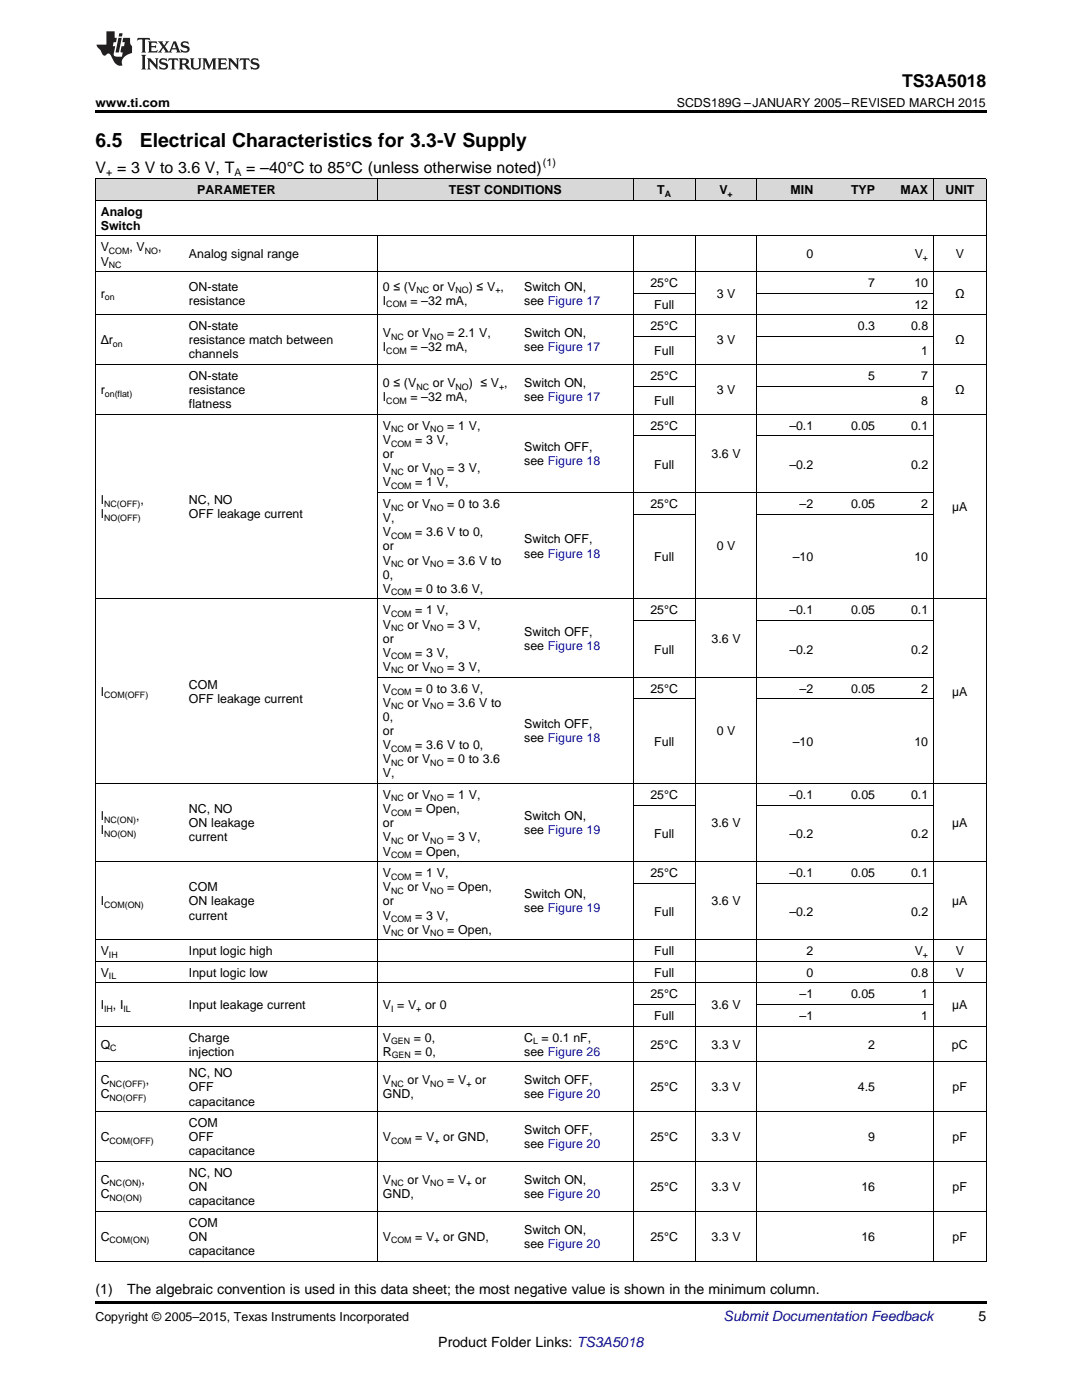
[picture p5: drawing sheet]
<svg xmlns="http://www.w3.org/2000/svg" width="216mm" height="279mm" viewBox="0 0 216 279" stroke-linecap="round" stroke-linejoin="round" font-family="sans-serif">
<defs><g id="words">
<g font-size="3.9">
<text x="19" y="29.3">6.5</text>
<text x="27.9" y="29.3">Electrical Characteristics for 3.3-V Supply</text>
</g>
<text font-size="3.5" x="180" y="17.3">TS3A5018</text>
<g font-size="3.2">
<text x="19" y="34.4">V = 3 V to 3.6 V, T</text>
<text x="49.1" y="34.4">= –40°C to 85°C (unless otherwise noted)</text>
</g>
<g font-size="2.8">
<text x="19" y="258.2">(1)</text>
<text x="25.4" y="258.2">The algebraic convention is used in this data sheet; the most negative value is shown in the minimum column.</text>
<text x="195.3" y="263.6">5</text>
<text x="87.5" y="268.9">Product Folder Links: TS3A5018</text>
</g>
<text font-size="2.8" fill="#0000c8" x="144.4" y="263.6">Submit Documentation Feedback</text>
<g font-size="2.5">
<text x="19" y="21.4">www.ti.com</text>
<text x="135" y="21.4">SCDS189G –JANUARY 2005–REVISED MARCH 2015</text>
<text x="39.4" y="38.7">PARAMETER</text>
<text x="89.6" y="38.7">TEST CONDITIONS</text>
<text x="131.2" y="38.7">T</text>
<text x="143.5" y="38.7">V</text>
<text x="157.8" y="38.7">MIN</text>
<text x="169.8" y="38.7">TYP</text>
<text x="179.7" y="38.7">MAX</text>
<text x="188.7" y="38.7">UNIT</text>
<text x="20.1" y="43">Analog</text>
<text x="20.1" y="45.9">Switch</text>
<text x="20.1" y="50.2">V</text>
<text x="20.1" y="53">V</text>
<text x="25.8" y="50.2">, V</text>
<text x="31.5" y="50.2">,</text>
<text x="37.7" y="51.6">Analog signal range</text>
<text x="160.9" y="51.6">0</text>
<text x="182.5" y="51.6">V</text>
<text x="190.7" y="51.6">V</text>
<text x="20.1" y="59.4">r</text>
<text x="37.7" y="58">ON-state</text>
<text x="76.4" y="58">0 ≤ (V</text>
<text x="86.4" y="58">or V</text>
<text x="93.6" y="58">) ≤ V ,</text>
<text x="104.6" y="58">Switch ON,</text>
<text x="129.8" y="57.3">25°C</text>
<text x="143" y="59.4">3 V</text>
<text x="173.2" y="57.3">7</text>
<text x="182.5" y="57.3">10</text>
<text x="190.6" y="59.4">Ω</text>
<text x="37.7" y="60.9">resistance</text>
<text x="37.7" y="65.9">ON-state</text>
<text x="76.4" y="60.9">I</text>
<text x="81.9" y="60.9">= –32 mA,</text>
<text x="104.6" y="60.9">see Figure 17</text>
<text x="129.8" y="65.9">25°C</text>
<text x="130.6" y="61.6">Full</text>
<text x="171.2" y="65.9">0.3</text>
<text x="181.8" y="65.9">0.8</text>
<text x="182.5" y="61.6">12</text>
<text x="20.1" y="68.7">Δr</text>
<text x="37.7" y="68.7">resistance match between</text>
<text x="37.7" y="71.5">channels</text>
<text x="76.4" y="67.3">V</text>
<text x="76.4" y="70.1">I</text>
<text x="81.3" y="67.3">or V</text>
<text x="81.9" y="70.1">= –32 mA,</text>
<text x="89.3" y="67.3">= 2.1 V,</text>
<text x="104.6" y="67.3">Switch ON,</text>
<text x="104.6" y="70.1">see Figure 17</text>
<text x="130.6" y="70.9">Full</text>
<text x="143" y="68.7">3 V</text>
<text x="183.8" y="70.9">1</text>
<text x="190.6" y="68.7">Ω</text>
<text x="37.7" y="75.8">ON-state</text>
<text x="76.4" y="77.3">0 ≤ (V</text>
<text x="86.4" y="77.3">or V</text>
<text x="93.6" y="77.3">) ≤ V ,</text>
<text x="104.6" y="77.3">Switch ON,</text>
<text x="129.8" y="75.8">25°C</text>
<text x="173.2" y="75.8">5</text>
<text x="183.8" y="75.8">7</text>
<text x="20.1" y="78.7">r</text>
<text x="37.7" y="78.7">resistance</text>
<text x="37.7" y="81.5">flatness</text>
<text x="76.4" y="80.1">I</text>
<text x="81.9" y="80.1">= –32 mA,</text>
<text x="104.6" y="80.1">see Figure 17</text>
<text x="130.6" y="80.8">Full</text>
<text x="143" y="78.7">3 V</text>
<text x="183.8" y="80.8">8</text>
<text x="190.6" y="78.7">Ω</text>
<text x="76.4" y="85.8">V</text>
<text x="76.4" y="88.6">V</text>
<text x="81.3" y="85.8">or V</text>
<text x="82.9" y="88.6">= 3 V,</text>
<text x="89.3" y="85.8">= 1 V,</text>
<text x="129.8" y="85.8">25°C</text>
<text x="157.5" y="85.8">–0.1</text>
<text x="169.8" y="85.8">0.05</text>
<text x="181.8" y="85.8">0.1</text>
<text x="76.4" y="91.4">or</text>
<text x="76.4" y="94.3">V</text>
<text x="81.3" y="94.3">or V</text>
<text x="89.3" y="94.3">= 3 V,</text>
<text x="104.6" y="90">Switch OFF,</text>
<text x="104.6" y="92.9">see Figure 18</text>
<text x="130.6" y="93.6">Full</text>
<text x="142" y="91.4">3.6 V</text>
<text x="157.5" y="93.6">–0.2</text>
<text x="181.8" y="93.6">0.2</text>
<text x="20.1" y="100.6">I</text>
<text x="28" y="100.6">,</text>
<text x="37.7" y="100.6">NC, NO</text>
<text x="76.4" y="97.1">V</text>
<text x="76.4" y="101.4">V</text>
<text x="81.3" y="101.4">or V</text>
<text x="82.9" y="97.1">= 1 V,</text>
<text x="89.3" y="101.4">= 0 to 3.6</text>
<text x="129.8" y="101.4">25°C</text>
<text x="159.6" y="101.4">–2</text>
<text x="169.8" y="101.4">0.05</text>
<text x="183.8" y="101.4">2</text>
<text x="20.1" y="103.5">I</text>
<text x="37.7" y="103.5">OFF leakage current</text>
<text x="76.4" y="104.2">V,</text>
<text x="76.4" y="107">V</text>
<text x="82.9" y="107">= 3.6 V to 0,</text>
<text x="190" y="102.1">µA</text>
<text x="76.4" y="109.9">or</text>
<text x="76.4" y="112.7">V</text>
<text x="81.3" y="112.7">or V</text>
<text x="89.3" y="112.7">= 3.6 V to</text>
<text x="104.6" y="108.4">Switch OFF,</text>
<text x="104.6" y="111.3">see Figure 18</text>
<text x="130.6" y="112">Full</text>
<text x="143" y="109.9">0 V</text>
<text x="158.2" y="112">–10</text>
<text x="182.5" y="112">10</text>
<text x="76.4" y="115.5">0,</text>
<text x="76.4" y="118.3">V</text>
<text x="82.9" y="118.3">= 0 to 3.6 V,</text>
<text x="76.4" y="122.6">V</text>
<text x="76.4" y="125.4">V</text>
<text x="81.3" y="125.4">or V</text>
<text x="82.9" y="122.6">= 1 V,</text>
<text x="89.3" y="125.4">= 3 V,</text>
<text x="129.8" y="122.6">25°C</text>
<text x="157.5" y="122.6">–0.1</text>
<text x="169.8" y="122.6">0.05</text>
<text x="181.8" y="122.6">0.1</text>
<text x="76.4" y="128.3">or</text>
<text x="76.4" y="131.1">V</text>
<text x="82.9" y="131.1">= 3 V,</text>
<text x="104.6" y="126.9">Switch OFF,</text>
<text x="104.6" y="129.7">see Figure 18</text>
<text x="130.6" y="130.4">Full</text>
<text x="142" y="128.3">3.6 V</text>
<text x="157.5" y="130.4">–0.2</text>
<text x="181.8" y="130.4">0.2</text>
<text x="37.7" y="137.5">COM</text>
<text x="76.4" y="133.9">V</text>
<text x="81.3" y="133.9">or V</text>
<text x="89.3" y="133.9">= 3 V,</text>
<text x="20.1" y="138.9">I</text>
<text x="37.7" y="140.3">OFF leakage current</text>
<text x="76.4" y="138.2">V</text>
<text x="76.4" y="141">V</text>
<text x="76.4" y="143.9">0,</text>
<text x="81.3" y="141">or V</text>
<text x="82.9" y="138.2">= 0 to 3.6 V,</text>
<text x="89.3" y="141">= 3.6 V to</text>
<text x="129.8" y="138.2">25°C</text>
<text x="159.6" y="138.2">–2</text>
<text x="169.8" y="138.2">0.05</text>
<text x="183.8" y="138.2">2</text>
<text x="190" y="138.9">µA</text>
<text x="76.4" y="146.7">or</text>
<text x="76.4" y="149.5">V</text>
<text x="82.9" y="149.5">= 3.6 V to 0,</text>
<text x="104.6" y="145.3">Switch OFF,</text>
<text x="104.6" y="148.1">see Figure 18</text>
<text x="130.6" y="148.8">Full</text>
<text x="143" y="146.7">0 V</text>
<text x="158.2" y="148.8">–10</text>
<text x="182.5" y="148.8">10</text>
<text x="76.4" y="152.3">V</text>
<text x="76.4" y="155.2">V,</text>
<text x="81.3" y="152.3">or V</text>
<text x="89.3" y="152.3">= 0 to 3.6</text>
<text x="76.4" y="159.5">V</text>
<text x="81.3" y="159.5">or V</text>
<text x="89.3" y="159.5">= 1 V,</text>
<text x="129.8" y="159.5">25°C</text>
<text x="157.5" y="159.5">–0.1</text>
<text x="169.8" y="159.5">0.05</text>
<text x="181.8" y="159.5">0.1</text>
<text x="20.1" y="163.7">I</text>
<text x="20.1" y="166.5">I</text>
<text x="27.1" y="163.7">,</text>
<text x="37.7" y="162.3">NC, NO</text>
<text x="37.7" y="165.1">ON leakage</text>
<text x="37.7" y="167.9">current</text>
<text x="76.4" y="162.3">V</text>
<text x="76.4" y="165.1">or</text>
<text x="76.4" y="167.9">V</text>
<text x="81.3" y="167.9">or V</text>
<text x="82.9" y="162.3">= Open,</text>
<text x="89.3" y="167.9">= 3 V,</text>
<text x="104.6" y="163.7">Switch ON,</text>
<text x="104.6" y="166.5">see Figure 19</text>
<text x="130.6" y="167.3">Full</text>
<text x="142" y="165.1">3.6 V</text>
<text x="157.5" y="167.3">–0.2</text>
<text x="181.8" y="167.3">0.2</text>
<text x="190" y="165.1">µA</text>
<text x="76.4" y="170.7">V</text>
<text x="82.9" y="170.7">= Open,</text>
<text x="37.7" y="177.9">COM</text>
<text x="76.4" y="175">V</text>
<text x="76.4" y="177.9">V</text>
<text x="81.3" y="177.9">or V</text>
<text x="82.9" y="175">= 1 V,</text>
<text x="89.3" y="177.9">= Open,</text>
<text x="104.6" y="179.3">Switch ON,</text>
<text x="129.8" y="175">25°C</text>
<text x="157.5" y="175">–0.1</text>
<text x="169.8" y="175">0.05</text>
<text x="181.8" y="175">0.1</text>
<text x="20.1" y="180.7">I</text>
<text x="37.7" y="180.7">ON leakage</text>
<text x="37.7" y="183.5">current</text>
<text x="76.4" y="180.7">or</text>
<text x="76.4" y="183.5">V</text>
<text x="82.9" y="183.5">= 3 V,</text>
<text x="104.6" y="182.1">see Figure 19</text>
<text x="130.6" y="182.8">Full</text>
<text x="142" y="180.7">3.6 V</text>
<text x="157.5" y="182.8">–0.2</text>
<text x="181.8" y="182.8">0.2</text>
<text x="190" y="180.7">µA</text>
<text x="20.1" y="190.6">V</text>
<text x="37.7" y="190.6">Input logic high</text>
<text x="76.4" y="186.3">V</text>
<text x="81.3" y="186.3">or V</text>
<text x="89.3" y="186.3">= Open,</text>
<text x="130.6" y="190.6">Full</text>
<text x="160.9" y="190.6">2</text>
<text x="182.5" y="190.6">V</text>
<text x="190.7" y="190.6">V</text>
<text x="20.1" y="194.9">V</text>
<text x="37.7" y="194.9">Input logic low</text>
<text x="130.6" y="194.9">Full</text>
<text x="160.9" y="194.9">0</text>
<text x="181.8" y="194.9">0.8</text>
<text x="190.7" y="194.9">V</text>
<text x="20.1" y="201.4">I</text>
<text x="22.5" y="201.4">, I</text>
<text x="37.7" y="201.4">Input leakage current</text>
<text x="76.4" y="201.4">V = V</text>
<text x="84.8" y="201.4">or 0</text>
<text x="129.8" y="199.2">25°C</text>
<text x="130.6" y="203.6">Full</text>
<text x="142" y="201.4">3.6 V</text>
<text x="159.6" y="199.2">–1</text>
<text x="159.6" y="203.6">–1</text>
<text x="169.8" y="199.2">0.05</text>
<text x="183.8" y="199.2">1</text>
<text x="183.8" y="203.6">1</text>
<text x="190" y="201.4">µA</text>
<text x="20.1" y="209.3">Q</text>
<text x="37.7" y="207.9">Charge</text>
<text x="76.4" y="207.9">V</text>
<text x="82.6" y="207.9">= 0,</text>
<text x="104.6" y="207.9">C = 0.1 nF,</text>
<text x="129.8" y="209.3">25°C</text>
<text x="142" y="209.3">3.3 V</text>
<text x="173.2" y="209.3">2</text>
<text x="189.9" y="209.3">pC</text>
<text x="37.7" y="210.7">injection</text>
<text x="37.7" y="215">NC, NO</text>
<text x="76.4" y="210.7">R</text>
<text x="82.7" y="210.7">= 0,</text>
<text x="104.6" y="210.7">see Figure 26</text>
<text x="20.1" y="216.4">C</text>
<text x="20.1" y="219.2">C</text>
<text x="29.1" y="216.4">,</text>
<text x="37.7" y="217.8">OFF</text>
<text x="37.7" y="220.6">capacitance</text>
<text x="76.4" y="216.4">V</text>
<text x="76.4" y="219.2">GND,</text>
<text x="81.3" y="216.4">or V</text>
<text x="89.3" y="216.4">= V</text>
<text x="94.8" y="216.4">or</text>
<text x="104.6" y="216.4">Switch OFF,</text>
<text x="104.6" y="219.2">see Figure 20</text>
<text x="129.8" y="217.8">25°C</text>
<text x="142" y="217.8">3.3 V</text>
<text x="171.2" y="217.8">4.5</text>
<text x="190.1" y="217.8">pF</text>
<text x="20.1" y="227.8">C</text>
<text x="37.7" y="224.9">COM</text>
<text x="37.7" y="227.8">OFF</text>
<text x="76.4" y="227.8">V</text>
<text x="82.9" y="227.8">= V</text>
<text x="88.4" y="227.8">or GND,</text>
<text x="104.6" y="226.3">Switch OFF,</text>
<text x="129.8" y="227.8">25°C</text>
<text x="142" y="227.8">3.3 V</text>
<text x="173.2" y="227.8">9</text>
<text x="190.1" y="227.8">pF</text>
<text x="37.7" y="230.6">capacitance</text>
<text x="104.6" y="229.2">see Figure 20</text>
<text x="20.1" y="236.3">C</text>
<text x="20.1" y="239.1">C</text>
<text x="28.2" y="236.3">,</text>
<text x="37.7" y="234.9">NC, NO</text>
<text x="37.7" y="237.7">ON</text>
<text x="76.4" y="236.3">V</text>
<text x="76.4" y="239.1">GND,</text>
<text x="81.3" y="236.3">or V</text>
<text x="89.3" y="236.3">= V</text>
<text x="94.8" y="236.3">or</text>
<text x="104.6" y="236.3">Switch ON,</text>
<text x="104.6" y="239.1">see Figure 20</text>
<text x="129.8" y="237.7">25°C</text>
<text x="142" y="237.7">3.3 V</text>
<text x="171.9" y="237.7">16</text>
<text x="190.1" y="237.7">pF</text>
<text x="37.7" y="240.5">capacitance</text>
<text x="37.7" y="244.8">COM</text>
<text x="20.1" y="247.6">C</text>
<text x="37.7" y="247.6">ON</text>
<text x="37.7" y="250.5">capacitance</text>
<text x="76.4" y="247.6">V</text>
<text x="82.9" y="247.6">= V</text>
<text x="88.4" y="247.6">or GND,</text>
<text x="104.6" y="246.2">Switch ON,</text>
<text x="104.6" y="249.1">see Figure 20</text>
<text x="129.8" y="247.6">25°C</text>
<text x="142" y="247.6">3.3 V</text>
<text x="171.9" y="247.6">16</text>
<text x="190.1" y="247.6">pF</text>
<text x="19" y="263.6">Copyright © 2005–2015, Texas Instruments Incorporated</text>
</g>
<g font-size="2.1">
<text x="21.2" y="35.1">+</text>
<text x="46.8" y="35.1">A</text>
<text x="108.3" y="33.2">(1)</text>
</g>
<g font-size="1.8">
<text x="132.6" y="39.2">A</text>
<text x="145.2" y="39.2">+</text>
<text x="21.7" y="50.7">COM</text>
<text x="21.7" y="53.5">NC</text>
<text x="28.9" y="50.7">NO</text>
<text x="184.1" y="52.1">+</text>
<text x="20.9" y="59.9">on</text>
<text x="83.1" y="58.5">NC</text>
<text x="90.9" y="58.5">NO</text>
<text x="98.8" y="58.5">+</text>
<text x="77.1" y="61.3">COM</text>
<text x="22.5" y="69.2">on</text>
<text x="77.1" y="70.6">COM</text>
<text x="78" y="67.8">NC</text>
<text x="85.9" y="67.8">NO</text>
<text x="83.1" y="77.8">NC</text>
<text x="90.9" y="77.8">NO</text>
<text x="99.6" y="77.8">+</text>
<text x="20.9" y="79.2">on(flat)</text>
<text x="77.1" y="80.6">COM</text>
<text x="78" y="86.3">NC</text>
<text x="78" y="89.1">COM</text>
<text x="85.9" y="86.3">NO</text>
<text x="78" y="94.8">NC</text>
<text x="85.9" y="94.8">NO</text>
<text x="20.8" y="101.1">NC(OFF)</text>
<text x="78" y="97.6">COM</text>
<text x="78" y="101.9">NC</text>
<text x="85.9" y="101.9">NO</text>
<text x="20.8" y="104">NO(OFF)</text>
<text x="78" y="107.5">COM</text>
<text x="78" y="113.2">NC</text>
<text x="85.9" y="113.2">NO</text>
<text x="78" y="118.8">COM</text>
<text x="78" y="123.1">COM</text>
<text x="78" y="125.9">NC</text>
<text x="85.9" y="125.9">NO</text>
<text x="78" y="131.6">COM</text>
<text x="78" y="134.4">NC</text>
<text x="85.9" y="134.4">NO</text>
<text x="20.8" y="139.4">COM(OFF)</text>
<text x="78" y="138.7">COM</text>
<text x="78" y="141.5">NC</text>
<text x="85.9" y="141.5">NO</text>
<text x="78" y="150">COM</text>
<text x="78" y="152.8">NC</text>
<text x="85.9" y="152.8">NO</text>
<text x="78" y="159.9">NC</text>
<text x="85.9" y="159.9">NO</text>
<text x="20.8" y="164.2">NC(ON)</text>
<text x="20.8" y="167">NO(ON)</text>
<text x="78" y="162.8">COM</text>
<text x="78" y="168.4">NC</text>
<text x="78" y="171.2">COM</text>
<text x="85.9" y="168.4">NO</text>
<text x="78" y="175.5">COM</text>
<text x="78" y="178.4">NC</text>
<text x="85.9" y="178.4">NO</text>
<text x="20.8" y="181.2">COM(ON)</text>
<text x="78" y="184">COM</text>
<text x="21.7" y="191.1">IH</text>
<text x="78" y="186.8">NC</text>
<text x="85.9" y="186.8">NO</text>
<text x="184.1" y="191.1">+</text>
<text x="21.7" y="195.4">IL</text>
<text x="20.8" y="201.9">IH</text>
<text x="24.6" y="201.9">IL</text>
<text x="78" y="201.9">I</text>
<text x="83" y="201.9">+</text>
<text x="22" y="209.8">C</text>
<text x="78" y="208.4">GEN</text>
<text x="106.4" y="208.4">L</text>
<text x="78.2" y="211.2">GEN</text>
<text x="21.9" y="216.9">NC(OFF)</text>
<text x="21.9" y="219.7">NO(OFF)</text>
<text x="78" y="216.9">NC</text>
<text x="85.9" y="216.9">NO</text>
<text x="93.1" y="216.9">+</text>
<text x="21.9" y="228.2">COM(OFF)</text>
<text x="78" y="228.2">COM</text>
<text x="86.7" y="228.2">+</text>
<text x="21.9" y="236.8">NC(ON)</text>
<text x="21.9" y="239.6">NO(ON)</text>
<text x="78" y="236.8">NC</text>
<text x="85.9" y="236.8">NO</text>
<text x="93.1" y="236.8">+</text>
<text x="21.9" y="248.1">COM(ON)</text>
<text x="78" y="248.1">COM</text>
<text x="86.7" y="248.1">+</text>
</g>
</g></defs>
<g fill="#d8d8d8">
<path d="M19 35.7h17.7v4.3h-17.7z"/>
<path d="M36.7 35.7h33.4v4.3h-33.4z"/>
<path d="M70.1 35.7h5.3v4.3h-5.3z"/>
<path d="M75.4 35.7h28.1v4.3h-28.1z"/>
<path d="M103.5 35.7h22.9v4.3h-22.9z"/>
<path d="M126.4 35.7h12.3v4.3h-12.3z"/>
<path d="M138.7 35.7h12.4v4.3h-12.4z"/>
<path d="M151.1 35.7h12.3v4.3h-12.3z"/>
<path d="M163.4 35.7h12.3v4.3h-12.3z"/>
<path d="M175.7 35.7h10.6v4.3h-10.6z"/>
<path d="M186.3 35.7h10.5v4.3h-10.5z"/>
</g>
<path d="M19 22h177.8v.5h-177.8zM19 259.7h177.8v.5h-177.8z" fill="#000"/>
<g fill="none" stroke="#000" stroke-width=".2">
<path d="M19 40h177.8M19 35.6h177.8M19.1 35.7v216M75.3 35.7v4.3M126.3 35.7v4.3M138.7 35.7v4.3M151 35.7v4.3M186.2 35.7v4.3M196.8 35.7v216M19 54.2h177.8M19 47.1h177.8M75.3 47.1v204.6"/>
<path d="M126.3 47.1v204.6M126.4 58.5h12.3M138.7 47.1v204.6M151 47.1v204.6M151.1 58.5h35.2M186.2 47.1v204.6M19 72.8h177.8M19 62.8h177.8M126.4 77.1h12.3M126.4 67.1h12.3M151.1 77.1h35.2M151.1 67.1h35.2"/>
<path d="M19 82.7h177.8M75.4 98.3h110.9M126.4 87h12.3M151.1 87h35.2M19 119.5h177.8M126.4 102.6h12.3M151.1 102.6h35.2M75.4 135.1h110.9M126.4 139.4h12.3M126.4 123.8h12.3M151.1 139.4h35.2M151.1 123.8h35.2"/>
<path d="M19 156.4h177.8M19 172h177.8M126.4 176.3h12.3M126.4 160.7h12.3M151.1 176.3h35.2M151.1 160.7h35.2M19 196.2h177.8M19 191.9h177.8M19 187.6h177.8M19 211.9h177.8M19 204.8h177.8M126.4 200.5h12.3"/>
<path d="M151.1 200.5h35.2M19 231.8h177.8M19 221.8h177.8M19 251.7h177.8M19 241.7h177.8"/>
</g>
<g fill="#231f20">
<path d="M27.5 7.6l-.1 .5 .4-.2h.6v.1v2.1l-.2 .4h1l-.3-.4v-2.1l.1-.1h.5l.5 .2-.2-.5zM29.5 8.3l.2 .3v1.5l-.2 .4h1.8l.2-.6a1.04 1.04 0 0 1-1.3 .2v-.7h.6l.3 .2v-.6l-.3 .2h-.6v-.6l.8-.1 .4 .3-.2-.5zM31.5 8.3l.9 1.1-.9 1.1h.8l-.2-.2 .5-.7 .4 .7-.2 .2h1.5l-.1-.2 .1-.4h.9l.1 .4-.2 .2h1l-.3-.3-.7-1.9h-.5l-.9 2-.8-1 .9-1h-.8l.1 .3-.3 .5-.4-.6 .2-.2zM34.7 8.6l.4 1h-.7zM36.3 8.4a.63 .63 0 0 0-.2 .7 .63 .63 0 0 0 .6 .4l.6 .2 .1 .2a.75 .75 0 0 1-.7 .4 .75 .75 0 0 1-.6-.5l.1 .7 .1-.1a1.11 1.11 0 0 0 1.5-.6 1.13 1.13 0 0 0-1.2-.8l-.1-.4a1.04 1.04 0 0 1 1.2 .2l-.2-.5-.1 .1-.5-.2zM28.2 10.9l.2 .4v2.2l-.2 .4h1l-.3-.4v-2.2l.3-.4zM29.3 11.6l.3 .4v1.5l-.3 .4h.8l-.2-.4v-1.3l1.5 1.7v-1.9l.2-.4h-.7l.2 .4v.9l-1.1-1.3zM32 11.8a.62 .62 0 0 0-.2 .7 .62 .62 0 0 0 .6 .4l.6 .1 .1 .3a.76 .76 0 0 1-.7 .3 .76 .76 0 0 1-.6-.4l.1 .7 .1-.1a1.11 1.11 0 0 0 1.5-.6 1.13 1.13 0 0 0-1.2-.8l-.1-.4a1.04 1.04 0 0 1 1.2 .2l-.2-.6-.1 .1-.5-.1zM33.7 11.6l-.2 .6a.61 .61 0 0 1 .8-.3v1.6l-.2 .4h.9l-.2-.4v-1.6a.63 .63 0 0 1 .8 .3l-.2-.6zM35.6 11.6l.3 .4v1.5l-.3 .4h1l-.2-.2v-.8l.5 .2a.76 .76 0 0 0 1.2 .7l-1-1a.58 .58 0 0 0 .6-.5 .58 .58 0 0 0-.5-.6zM36.4 11.9h.1a.45 .45 0 0 1 .5 .1 .45 .45 0 0 1 .1 .5l-.7 .2zM37.9 11.6l.2 .2a2.17 2.17 0 0 0 .3 1.9 .99 .99 0 0 0 1.6-.6v-1.1l.2-.4h-.7l.2 .2a1.92 1.92 0 0 1-.2 1.8 .6 .6 0 0 1-.9-.5v-1.1l.2-.4zM40.4 11.6l.2 .4v1.5l-.2 .4h.7l-.2-.4v-1.4l.8 1.8 .8-1.8v1.4l-.2 .4h.9l-.2-.4v-1.5l.2-.4h-.8l-.6 1.5-.6-1.5zM43.4 11.6l.2 .4v1.5l-.2 .4h1.8l.2-.6a1.04 1.04 0 0 1-1.3 .1v-.6h.5l.4 .2v-.6l-.4 .2h-.5v-.7h.8l.3 .3-.1-.6zM45.5 11.6l.2 .4v1.5l-.2 .4h.7l-.2-.4v-1.3l1.5 1.7v-1.9l.2-.4h-.7l.2 .4v.9l-1.1-1.3zM47.9 11.6l-.1 .6a.61 .61 0 0 1 .8-.3v1.6l-.3 .4h1l-.3-.4 .1-1.6a.63 .63 0 0 1 .7 .3l-.1-.6zM50.2 11.8a.62 .62 0 0 0-.2 .7 .62 .62 0 0 0 .6 .4l.6 .1 .2 .3a.76 .76 0 0 1-.8 .3 .76 .76 0 0 1-.6-.4l.1 .7 .2-.1a1.11 1.11 0 0 0 1.5-.6 1.13 1.13 0 0 0-1.3-.8l-.1-.4a1.04 1.04 0 0 1 1.2 .2l-.1-.6-.2 .1-.5-.1z"/>
<path d="M21.2 6.3v2.6h-1.9l.1 .4 .7 .9a.91 .91 0 0 0 1 .8 .56 .56 0 0 1 .5-.3 .56 .56 0 0 1 .5 .3l.4 .8a1.53 1.53 0 0 0 1.9 1.2 1.54 1.54 0 0 1 1-2.1l.9-.3v-1.4a1.52 1.52 0 0 1-.3-1.6h-1.4l-.2 .8h.5l-.2 .8h-.4l-.2 1v.2l.4 .1-.2 .8a1.93 1.93 0 0 1-1.6-.3l.3-1.8h-.5l.2-.8h.4l.2-.8h-.4v-1.3zM23.6 7.6l-.6 2.9h.7l.6-2.9zM23.8 6.6l-.1 .7h.6l.2-.7z"/>
</g>
<use href="#words"/>
</svg>
